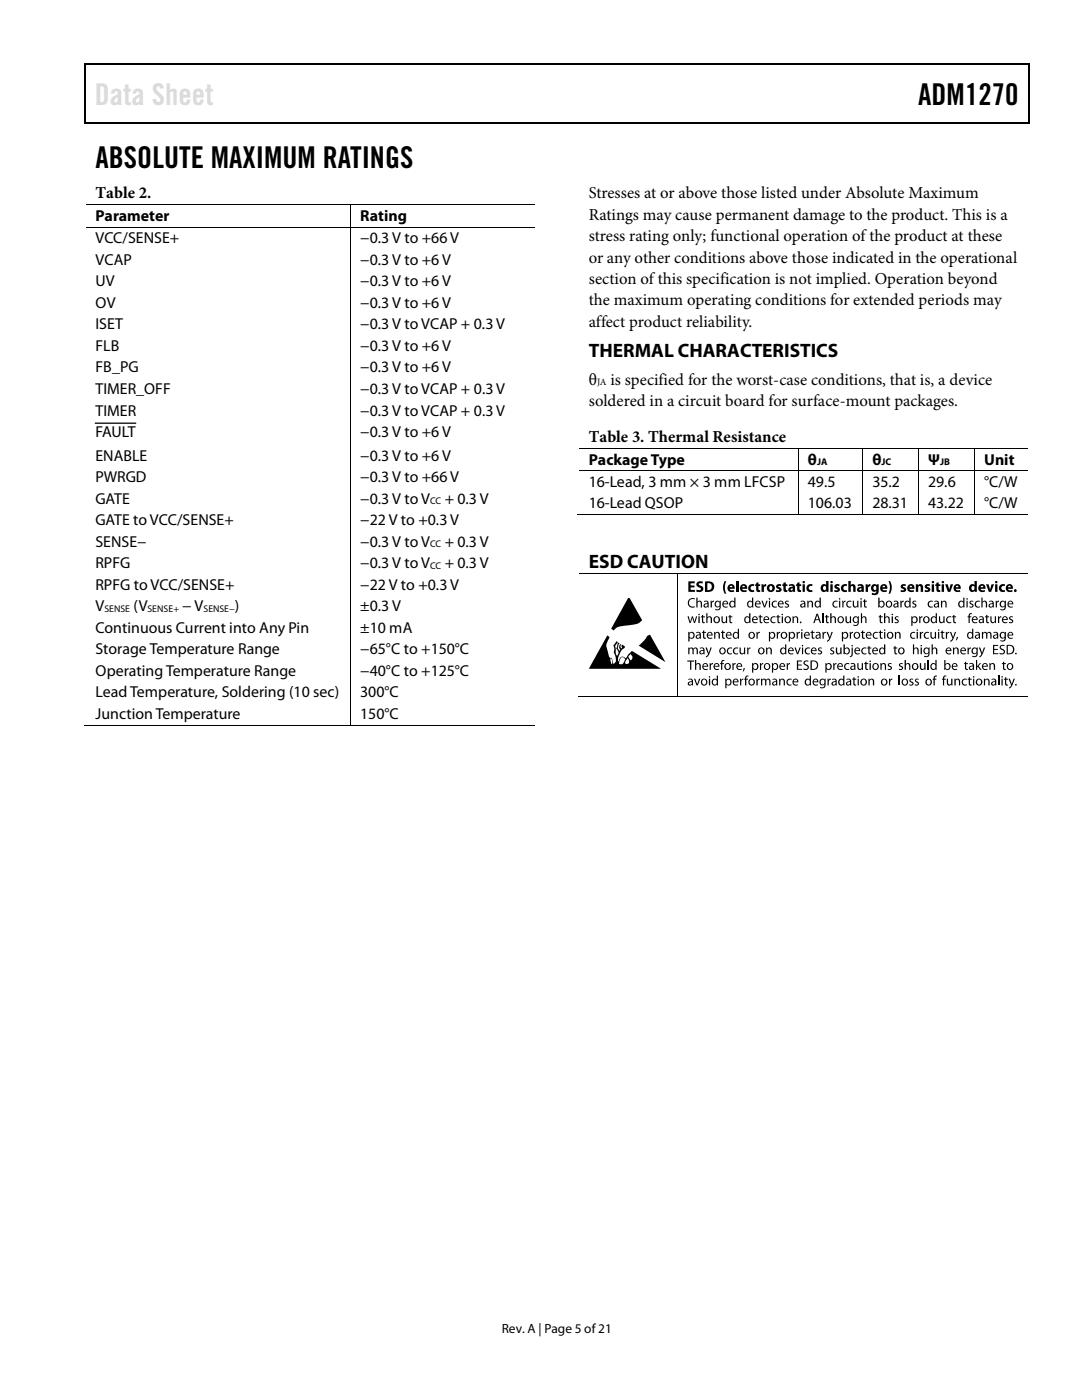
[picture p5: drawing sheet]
<svg xmlns="http://www.w3.org/2000/svg" width="216mm" height="279mm" viewBox="0 0 216 279" stroke-linecap="round" stroke-linejoin="round" font-family="sans-serif">
<defs><g id="words">
<g font-size="6">
<text x="183.2" y="20.9">ADM1270</text>
<text x="19" y="33.6">ABSOLUTE MAXIMUM RATINGS</text>
</g>
<g font-size="3.9">
<text x="117.5" y="71.3">THERMAL CHARACTERISTICS</text>
<text x="117.5" y="113.4">ESD CAUTION</text>
</g>
<g font-size="3.3">
<text x="19" y="39.5">Table 2.</text>
<text x="117.5" y="39.5">Stresses at or above those listed under Absolute Maximum</text>
<text x="117.5" y="43.8">Ratings may cause permanent damage to the product. This is a</text>
<text x="117.5" y="48.1">stress rating only; functional operation of the product at these</text>
<text x="117.5" y="52.4">or any other conditions above those indicated in the operational</text>
<text x="117.5" y="56.7">section of this specification is not implied. Operation beyond</text>
<text x="117.5" y="61">the maximum operating conditions for extended periods may</text>
<text x="117.5" y="65.2">affect product reliability.</text>
<text x="117.5" y="76.8">θ</text>
<text x="121.8" y="76.8">is specified for the worst-case conditions, that is, a device</text>
<text x="117.5" y="81.1">soldered in a circuit board for surface-mount packages.</text>
<text x="117.5" y="88.1">Table 3. Thermal Resistance</text>
</g>
<g font-size="3.2">
<text x="19" y="44.1">Parameter</text>
<text x="71.9" y="44.1">Rating</text>
<text x="19" y="48.6">VCC/SENSE+</text>
<text x="19" y="52.9">VCAP</text>
<text x="71.9" y="52.9">−0.3 V to +6 V</text>
<text x="71.9" y="48.6">−0.3 V to +66 V</text>
<text x="19" y="57.1">UV</text>
<text x="71.9" y="57.1">−0.3 V to +6 V</text>
<text x="19" y="61.5">OV</text>
<text x="19" y="65.7">ISET</text>
<text x="71.9" y="61.5">−0.3 V to +6V</text>
<text x="71.9" y="65.7">−0.3 V to VCAP + 0.3 V</text>
<text x="19" y="70.1">FLB</text>
<text x="71.9" y="70.1">−0.3 V to +6 V</text>
<text x="19" y="74.3">FB_PG</text>
<text x="71.9" y="74.3">−0.3 V to +6V</text>
<text x="19" y="78.7">TIMER_OFF</text>
<text x="19" y="82.9">TIMER</text>
<text x="71.9" y="78.7">−0.3 V to VCAP + 0.3 V</text>
<text x="71.9" y="82.9">−0.3 V to VCAP + 0.3 V</text>
<text x="19" y="87.3">FAULT</text>
<text x="71.9" y="87.2">−0.3 V to +6 V</text>
<text x="19" y="91.9">ENABLE</text>
<text x="71.9" y="91.9">−0.3 V to +6 V</text>
<text x="117.5" y="92.7">Package Type</text>
<text x="161.2" y="92.7">θ</text>
<text x="174.1" y="92.7">θ</text>
<text x="185.2" y="92.7">Ψ</text>
<text x="196.4" y="92.7">Unit</text>
<text x="19" y="96.2">PWRGD</text>
<text x="19" y="100.5">GATE</text>
<text x="71.9" y="100.5">−0.3 V to V</text>
<text x="71.9" y="96.2">−0.3 V to +66 V</text>
<text x="88.7" y="100.5">+ 0.3 V</text>
<text x="117.5" y="97.2">16-Lead, 3 mm × 3 mm LFCSP</text>
<text x="117.5" y="101.5">16-Lead QSOP</text>
<text x="161.2" y="97.2">49.5</text>
<text x="161.2" y="101.5">106.03</text>
<text x="174.1" y="97.2">35.2</text>
<text x="174.1" y="101.5">28.31</text>
<text x="185.2" y="101.5">43.22</text>
<text x="185.2" y="97.2">29.6</text>
<text x="196.4" y="101.5">°C/W</text>
<text x="196.4" y="97.2">°C/W</text>
<text x="19" y="104.8">GATE to VCC/SENSE+</text>
<text x="71.9" y="104.8">−22 V to +0.3 V</text>
<text x="19" y="109.1">SENSE−</text>
<text x="19" y="113.4">RPFG</text>
<text x="71.9" y="109.1">−0.3 V to V</text>
<text x="71.9" y="113.4">−0.3 V to V</text>
<text x="88.7" y="109.1">+ 0.3 V</text>
<text x="88.7" y="113.4">+ 0.3 V</text>
<text x="19" y="117.7">RPFG to VCC/SENSE+</text>
<text x="71.9" y="117.7">−22V to +0.3V</text>
<text x="19" y="122">V</text>
<text x="26.6" y="122">(V</text>
<text x="36.4" y="122">− V</text>
<text x="46.9" y="122">)</text>
<text x="71.9" y="122">±0.3 V</text>
<text x="19" y="126.3">Continuous Current into Any Pin</text>
<text x="19" y="130.6">Storage Temperature Range</text>
<text x="71.9" y="126.3">±10 mA</text>
<text x="71.9" y="130.6">−65°C to +150°C</text>
<text x="19" y="134.9">Operating Temperature Range</text>
<text x="71.9" y="134.9">−40°C to +125°C</text>
<text x="19" y="139.1">Lead Temperature, Soldering (10 sec)</text>
<text x="19" y="143.4">Junction Temperature</text>
<text x="71.9" y="139.1">300°C</text>
<text x="71.9" y="143.4">150°C</text>
</g>
<text font-size="2.7" x="100.1" y="266">Rev. A | Page 5 of 21</text>
<g font-size="1.9">
<text x="119.1" y="76.9">JA</text>
<text x="163" y="92.9">JA</text>
<text x="175.9" y="92.9">JC</text>
<text x="187.6" y="92.9">JB</text>
<text x="85.8" y="100.7">CC</text>
<text x="85.8" y="109.3">CC</text>
<text x="85.8" y="113.5">CC</text>
<text x="20.8" y="122.1">SENSE</text>
<text x="29.5" y="122.1">SENSE+</text>
<text x="40.6" y="122.1">SENSE−</text>
</g>
</g></defs>
<g fill="#000">
<path d="M16.9 12.7h.2v1h-.2zM16.9 12.7h.2v.3h-.2zM82.5 12.7h.3v.3h-.3zM205.1 12.7h.3v1h-.3zM205.1 12.7h.3v.3h-.3zM16.9 24.4h.2v.2h-.2zM82.3 24.4h.2v.2h-.2zM205.1 24.4h.3v.2h-.3zM69.9 40.7h.2v.2h-.2zM69.9 45.3h.2v.1h-.2zM159.2 89.4h.2v.1h-.2zM159.2 93.9h.2v.2h-.2z"/>
<path d="M172.1 89.4h.2v.1h-.2zM172.1 93.9h.2v.2h-.2zM183.2 89.4h.2v.1h-.2zM183.2 93.9h.2v.2h-.2zM194.4 89.4h.2v.1h-.2zM194.4 93.9h.2v.2h-.2zM135.2 114.4h.1v.2h-.1zM137.4 116h1.2v.4h-.8v.4h.8v.4h-.8v.5h.9v.4h-1.3zM138.9 119.3h.3v.8l.4-.2 .4 .2 .1 1.1h-.3v-.9l-.3-.2-.3 .3v.8h-.3zM139.2 116.2l.5-.2 .6 .1-.1 .4-.7-.1-.1 .2 .2 .2a.72 .72 0 0 1 .7 .9 .72 .72 0 0 1-1 .4l-.4-.1 .1-.4 .7 .1 .2-.2-.2-.2a.69 .69 0 0 1-.7-.3 .69 .69 0 0 1 .2-.8zM144.6 116h.3a2.76 2.76 0 0 0 0 2.5 .72 .72 0 0 1-.6-.8v-.9zM146.9 115.9h.4v2.2h-.4z"/>
<path d="M149.5 116.8l.8-.2h.2l-.1 .4a.44 .44 0 0 0-.6 .4 .44 .44 0 0 0 .7 .3v.4a.82 .82 0 0 1-1-.2 .82 .82 0 0 1 0-1.1zM150.9 116.3l.4-.1v.4h.4v.4h-.4l.1 .7 .3 .1v.3h-.5l-.3-.2v-.9h-.2v-.4h.2zM151.9 116.6h.4l.1 .3 .2-.3h.3v.4h-.3l-.2 .3v.8h-.4zM151.9 119.9h.3l.4 1.1 .3-1.1h.3l-.5 1.3h-.3zM155 116.7l.5-.1 .4 .1-.1 .3-.5-.1 .1 .2a.56 .56 0 0 1 .6 .7 .56 .56 0 0 1-.9 .3h-.3l.1-.4 .6 .1v-.2l-.2-.1a.48 .48 0 0 1-.4-.6zM156.3 116.3l.5-.1v.4h.3v.4h-.3v.7l.3 .1v.3h-.5l-.2-.2-.1-.9h-.2v-.4h.2zM159.2 102.7h.2v.1h-.2zM159.1 116.3l.4-.1v.4h.4v.4h-.4l.1 .7 .2 .1v.3h-.5l-.2-.2v-.9h-.2v-.4h.2zM161.1 116.8l.9-.2h.1v.4a.45 .45 0 0 0-.7 .4 .45 .45 0 0 0 .7 .3v.4a.82 .82 0 0 1-1-.2 .82 .82 0 0 1 0-1.1zM166.6 116.7l.5-.1 .4 .1-.1 .3-.4-.1v.2a.56 .56 0 0 1 .6 .7 .56 .56 0 0 1-.9 .3h-.2v-.4l.6 .1v-.2l-.2-.1a.48 .48 0 0 1-.4-.6zM168 116.8l.8-.2h.2v.4a.45 .45 0 0 0-.7 .4 .45 .45 0 0 0 .7 .3v.4a.82 .82 0 0 1-1-.2 .82 .82 0 0 1 0-1.1zM169.3 115.9h.5v.9a.55 .55 0 0 1 .6-.2 .55 .55 0 0 1 .3 .6v.9h-.4l-.1-1-.2-.1-.2 .2v.9h-.5z"/>
<path d="M172.1 102.7h.2v.1h-.2zM172.4 119.7l.2-.1v.3h.4v.2h-.4l.1 .9 .3 .1-.1 .2-.3-.1-.2-.2v-.9h-.2v-.2h.2zM172.7 116.6h.4l.1 .3 .2-.3h.3v.4h-.3l-.2 .3v.8h-.5zM177.3 116a.72 .72 0 0 1 .6 .8v.9a.72 .72 0 0 1-.6 .8 2.76 2.76 0 0 0 0-2.5zM179.9 116.7l.4-.1 .5 .1-.1 .3-.5-.1v.2a.54 .54 0 0 1 .6 .6 .54 .54 0 0 1-.6 .5l-.5-.1 .1-.4 .4 .1 .2-.1-.5-.3a.42 .42 0 0 1 0-.7zM182.7 116.6h.5v.2l.1-.1a.55 .55 0 0 1 .6-.1 .55 .55 0 0 1 .3 .6v.9h-.5v-1l-.2-.1-.3 .2v.9h-.5zM183.2 102.7h.2v.1h-.2zM184.7 116.7l.4-.1 .5 .1-.1 .3-.5-.1v.2a.54 .54 0 0 1 .6 .6 .54 .54 0 0 1-.6 .5l-.5-.1 .1-.4 .4 .1 .2-.1-.5-.3a.42 .42 0 0 1 0-.7zM186.8 116.3l.5-.1v.4h.3v.4h-.3v.7l.3 .1v.3h-.5l-.2-.2-.1-.9h-.2v-.4h.2zM188.6 116.6h.5l.3 1.1 .3-1.1h.5l-.6 1.5h-.5zM194.4 102.7h.2v.1h-.2zM195.8 119.3h.3v.8l.4-.2 .4 .2 .1 1.1h-.3v-.9l-.3-.2-.3 .3v.8h-.3z"/>
<path d="M196.7 116.6h.6l.2 1.1 .3-1.1h.5l-.5 1.5h-.5zM199.5 116.8l.3-.2h.6h.1v.4a.44 .44 0 0 0-.7 .4 .44 .44 0 0 0 .7 .3v.4a.82 .82 0 0 1-1-.2 .82 .82 0 0 1 0-1.1zM125.5 119.4l2.6 4.4-.2 .2a3.6 3.6 0 0 1-2.7 .8l-.6 .1a2.18 2.18 0 0 0-2.1 .9l-.5-.3 2.8-5.3zM129.1 127l.6-.4 3.1 5.5-5.3-3.2 1-1.1zM135.2 139h.1v.1h-.1zM137.3 129.2h.2v.2l.3-.2h.3l.3 .3 .2-.3 .4 .1 .3 .5v.8h-.3v-1l-.3-.2-.3 .3v.9h-.2l-.1-1-.2-.2-.3 .2v1h-.3zM137.2 123h.2l.3 1.1 .4-1.1h.2l.3 1.1 .3-1.1h.2l-.4 1.3h-.2l-.3-1-.4 1h-.2zM137.1 131.8h1.4v.2h-.6v1.7h-.2v-1.7h-.6zM137.5 119.6l.7-.2h.4v.2a.76 .76 0 0 0-1.1 .7 .76 .76 0 0 0 1.1 .7v.2a.98 .98 0 0 1-1.2-.3 .98 .98 0 0 1 .1-1.3zM138.7 131.7h.2v.9l.5-.3 .3 .2 .1 1.2h-.2l-.1-1-.2-.2-.4 .3v.9h-.2zM138.5 135.5h.2l.4 1.1 .4-1.1h.2l-.5 1.3h-.2zM140.1 122.8l.2-.1v.3h.4v.2h-.4v.9l.3 .1-.1 .2h-.2l-.2-.3v-.9h-.2v-.2h.2z"/>
<path d="M140.3 125.9l.2-.1v.3h.4v.2h-.4l.1 .9 .2 .1v.2h-.3l-.2-.3v-.9h-.2v-.2h.2zM140.9 122.4h.3v.8l.4-.2 .4 .2 .1 1.1h-.3v-.9l-.3-.2-.3 .3v.8h-.3zM140.8 129.2h.2l.4 1.1 .4-1.1h.2l-.6 1.7-.5 .3-.1-.2 .5-.5zM141.6 132.3h.2v.3l.5-.3v.3h-.3l-.1 .3-.1 .8h-.2zM141.8 119.9h.2v.3l.5-.3v.2h-.3l-.1 .3v.8h-.3zM142.5 126.1h.2v.3l.1-.2a.49 .49 0 0 1 .8 .1v1.2h-.2v-1l-.3-.2-.3 .2-.1 1h-.2zM144 131.8l.6-.1-.1 .2h-.3l-.1 .2v.2h.3v.2h-.3v1.2h-.2v-1.2h-.2v-.2h.2zM144.1 125.9l.2-.1v.3h.4v.2h-.4l.1 .9 .2 .1 .1 .2h-.3a.36 .36 0 0 1-.3-.5v-.7h-.2v-.2h.2zM144 123h.2v1l.3 .2 .3-.2 .1-1h.2v1.3h-.2v-.2l-.1 .1a.47 .47 0 0 1-.8 0zM145.5 122.8l.3-.1v.3h.3v.2h-.3v.9l.3 .1v.1l-.4 .1-.1-.3-.1-.9h-.2zM145.2 129.4l.5-.2 .4 .1-.1 .2a.51 .51 0 0 0-.7 .4 .51 .51 0 0 0 .7 .5l.1 .1a.7 .7 0 0 1-1-.2 .7 .7 0 0 1 .1-.9zM146.1 132.3h.2l.1 .3 .4-.3v.3l-.4 .3v.8h-.3z"/>
<path d="M146.4 129.4l.6-.2 .3 .1-.1 .2a.51 .51 0 0 0-.7 .4 .51 .51 0 0 0 .7 .5l.1 .1a.71 .71 0 0 1-.9-.2 .71 .71 0 0 1 0-.9zM147.7 135.5h.2v.2l.4-.3v.3h-.2l-.2 .3v.8h-.2zM148.4 133.4l.2-.1-.2 .7h-.2zM148.8 134.9l.6-.1-.1 .2-.3 .1-.1 .1v.3h.3v.1h-.3v1.2h-.2v-1.2h-.2v-.1h.2zM147.6 129.2h.2v1l.3 .2 .3-.2 .1-1h.2v1.4h-.2v-.2l-.1 .1a.47 .47 0 0 1-.8-.1zM149.1 129.2h.2v.3l.4-.3v.2l-.2 .1-.2 .2v.9h-.2zM150.9 135.5h.2l.1 .2 .2-.2 .2-.1v.3h-.2l-.2 .3v.8h-.3zM150.9 126.1h.2l.1 .3 .4-.3v.2l-.2 .1-.2 .3v.8h-.3zM151.6 132.3h.2l.1 .3 .4-.3v.3l-.4 .3v.8h-.3zM151.6 122.8l.2-.1v.3h.4v.2h-.4v.9l.3 .1v.1l-.2 .1a.36 .36 0 0 1-.3-.5v-.7h-.2v-.2h.2zM151.8 135.5h.2l.1 .2 .2-.2h.4l.2 .2 .3-.2h.3l.3 .5v.8h-.3v-1l-.3-.2-.3 .2v1h-.2l-.1-1-.2-.2-.3 .3v.9h-.2zM152.8 129.2h.3v.3l.1-.2a.5 .5 0 0 1 .7 .1l.1 1.2h-.2l-.1-1-.3-.2-.3 .3v.9h-.2z"/>
<path d="M153.9 123.2l.5-.2h.4l-.1 .2a.51 .51 0 0 0-.8 .5 .51 .51 0 0 0 .8 .4v.2a.7 .7 0 0 1-.9-.2 .7 .7 0 0 1 .1-.9zM155 126.1h.2v.3l.2-.3h.3v.2l-.3 .1-.2 .3v.8h-.2zM154.2 120.1l.5-.2h.3v.2a.51 .51 0 0 0-.8 .5 .51 .51 0 0 0 .8 .4v.2a.71 .71 0 0 1-.9-.2 .71 .71 0 0 1 .1-.9zM155.1 122.8l.3-.1v.3h.3v.2h-.3v.9l.3 .1-.1 .2h-.3l-.2-.3v-.9h-.2v-.2h.2zM155.5 135.5h.2v.2l.1-.1a.49 .49 0 0 1 .7 0l.1 1.2h-.2l-.1-1-.2-.2-.4 .3v.9h-.2zM156.7 120.1l.4-.2 .3 .1-.1 .1h-.4v.3l.2 .1a.41 .41 0 0 1 .3 .3 .41 .41 0 0 1-.2 .4h-.6v-.2h.6v-.3l-.2-.1a.4 .4 0 0 1-.3-.5zM157 132.3h.2v.3l.4-.3v.3h-.2l-.2 .3v.8h-.2zM157.1 135.6l.5-.2 .4 .1-.1 .2a.51 .51 0 0 0-.7 .4 .51 .51 0 0 0 .7 .5l.1 .1a.7 .7 0 0 1-1-.1 .7 .7 0 0 1 .1-1zM158.1 123h.2l.1 .2 .1-.1a.48 .48 0 0 1 .7 .1l.1 1.1h-.3v-.9l-.3-.2-.3 .3v.8h-.3zM158.5 129.2h.3l.4 1.1 .3-1.1h.3l-.5 1.4h-.3zM158.9 126.1h.3v.3l.4-.3v.2l-.2 .1-.2 .2v.9h-.2zM159.7 124.1h.2v.2h-.2z"/>
<path d="M159 131.8h1v.2h-.7v.6h.7v.2h-.7v.7h.8v.2h-1.1zM160.4 132a.8 .8 0 0 1 .9-.1v.2l-.6-.1a.28 .28 0 0 0-.1 .3 .28 .28 0 0 0 .1 .2 .64 .64 0 0 1 .6 .9 .64 .64 0 0 1-1 .2v-.2a.39 .39 0 0 0 .7 .1 .39 .39 0 0 0-.2-.7 .54 .54 0 0 1-.4-.8zM161.1 119.9h.2v.2l.1-.1a.49 .49 0 0 1 .8 .1v1.1h-.2v-.9l-.3-.2-.3 .2-.1 .9h-.2zM160.8 129.4l.5-.2 .3 .1v.2a.51 .51 0 0 0-.8 .4 .51 .51 0 0 0 .8 .5v.1a.71 .71 0 0 1-.9-.1 .71 .71 0 0 1 .1-1zM162 125.9l.2-.1v.3h.3v.2h-.3v.9l.3 .1-.1 .2h-.2l-.2-.3v-.9h-.3v-.2h.3zM163.3 129.4l.4-.2 .3 .1-.1 .2-.4-.1v.3l.2 .1a.41 .41 0 0 1 .3 .3 .41 .41 0 0 1-.2 .5l-.6-.1v-.2l.5 .1 .1-.3-.2-.1a.4 .4 0 0 1-.3-.6zM164.1 122.4h.2v1.9h-.2zM164.1 126.1h.2v.3l.5-.3v.2l-.2 .1-.2 .2v.9h-.3zM164.8 122.8l.3-.1v.3h.3v.2h-.3v.9l.3 .1v.1l-.4 .1-.2-.3v-.9h-.2v-.2h.2zM165.1 135.5h.2v.2l.3-.2 .2-.1v.3h-.2l-.2 .3v.8h-.3zM164.9 126.1h.3l.4 1.1 .3-1.1h.3l-.7 1.6-.4 .4-.1-.2a.45 .45 0 0 0 .4-.6zM165.7 122.4h.2v.8l.4-.2 .4 .2 .1 1.1h-.2l-.1-.9-.3-.2-.3 .2v.9h-.2z"/>
<path d="M165.7 129.4l.4-.2 .3 .1v.2l-.5-.1v.3l.2 .1a.41 .41 0 0 1 .4 .3 .41 .41 0 0 1-.2 .5l-.7-.1 .1-.2 .5 .1v-.3l-.2-.1a.4 .4 0 0 1-.3-.6zM166.2 132.3h.3v.3l.4-.3v.3h-.2l-.2 .3v.8h-.2zM166.3 120.1l.5-.2h.3v.2a.51 .51 0 0 0-.8 .5 .51 .51 0 0 0 .8 .4v.2a.7 .7 0 0 1-.9-.2 .7 .7 0 0 1 .1-.9zM166.8 129.2h.2l.1 1 .2 .2 .4-.3v-.9h.2v1.4h-.2v-.2l-.1 .1a.47 .47 0 0 1-.7-.1zM168.1 119.9h.2v.3l.4-.3v.2h-.2l-.2 .3v.8h-.2zM168.6 132.5l.5-.2 .4 .1-.1 .2a.51 .51 0 0 0-.7 .4 .51 .51 0 0 0 .7 .5l.1 .1a.71 .71 0 0 1-1-.1 .71 .71 0 0 1 .1-1zM169.5 126.1h.3v.3l.4-.3v.2l-.2 .1-.2 .2v.9h-.2zM168.7 123h.3v1l.2 .2 .4-.3v-.9h.2v1.3h-.2v-.2l-.1 .1a.47 .47 0 0 1-.7 0zM169 120.1l.6-.2h.3l-.1 .2a.51 .51 0 0 0-.7 .5 .51 .51 0 0 0 .7 .4l.1 .2a.7 .7 0 0 1-.9-.2 .7 .7 0 0 1 0-.9zM170.3 135.2l.2-.1v.4h.4v.1h-.4v1h.3v.2h-.3l-.2-.2v-1h-.2v-.1h.2zM170.2 119.9h.2v1l.3 .2 .3-.3v-.9h.3v1.3h-.2v-.2l-.1 .1a.46 .46 0 0 1-.8-.1zM171.8 122.4h.2v.8l.4-.2 .4 .2 .1 1.1h-.2l-.1-.9-.2-.2-.4 .3v.8h-.2z"/>
<path d="M171.1 132.3h.2v1l.3 .2 .4-.3v-.9h.2v1.4h-.2v-.2l-.1 .1a.46 .46 0 0 1-.8-.1zM172 125.9l.2-.1v.3h.4v.2h-.4l.1 .9 .3 .1v.2h-.2a.36 .36 0 0 1-.4-.5v-.7h-.2v-.2h.2zM172 129.4l.6-.2 .3 .1-.1 .2a.51 .51 0 0 0-.7 .4 .51 .51 0 0 0 .8 .5v.1a.71 .71 0 0 1-.9-.1 .71 .71 0 0 1 0-1zM172.6 132.1l.3-.1v.3h.3v.2h-.3v.9l.3 .1v.2h-.3l-.2-.2-.1-1h-.1zM173.3 135.5h.2v.2l.1-.1a.5 .5 0 0 1 .7 0l.1 1.2h-.2l-.1-1-.2-.2-.4 .3v.9h-.2zM173.3 129l.2-.1v.3h.3v.2h-.3v.9l.3 .1-.1 .2h-.2l-.2-.2v-1h-.2v-.2h.2zM174.3 126.3l.5-.2 .4 .1-.1 .2a.51 .51 0 0 0-.7 .4 .51 .51 0 0 0 .7 .4l.1 .2a.7 .7 0 0 1-1-.2 .7 .7 0 0 1 .1-.9zM175.7 132.3h.2v.3l.1-.1a.48 .48 0 0 1 .7 0l.1 1.2h-.2l-.1-1-.2-.2-.4 .3v.9h-.2zM175.5 122.8l.3-.1v.3h.3v.2h-.3v.9l.3 .1v.1l-.3 .1-.2-.3-.1-.9h-.2zM175.6 125.9l.2-.1v.3h.3v.2h-.3v.9l.3 .1-.1 .2h-.2l-.2-.3v-.9h-.3v-.2h.3zM176.4 122.4h.2v.8l.5-.2 .4 .2v1.1h-.2v-.9l-.3-.2-.4 .2v.9h-.2zM177.2 132.5l.4-.2 .3 .1v.2l-.5-.1v.3l.2 .1a.41 .41 0 0 1 .4 .3 .41 .41 0 0 1-.2 .5l-.7-.1 .1-.2 .3 .1 .2-.2-.5-.4z"/>
<path d="M177.4 135.5h.2v.2l.5-.3v.3h-.3l-.2 .3v.8h-.2zM178.6 123.2l.4-.2 .3 .1-.1 .1h-.4v.3l.2 .1a.41 .41 0 0 1 .3 .3 .41 .41 0 0 1-.2 .4h-.6v-.2h.6v-.2l-.2-.1a.4 .4 0 0 1-.3-.6zM178.5 126.1h.3v.3l.1-.2a.5 .5 0 0 1 .7 .1l.1 1.2h-.2l-.1-1-.3-.2-.3 .3v.9h-.2zM178.5 129l.2-.1v.3h.3v.2h-.3v.9l.3 .1-.1 .2h-.2l-.2-.2v-1h-.3v-.2h.3zM179.3 134.8h.3v2h-.3zM179.4 132.5l.4-.2 .4 .1-.1 .2-.4-.1v.3l.2 .1a.41 .41 0 0 1 .3 .3 .41 .41 0 0 1-.2 .5l-.7-.1 .1-.2 .3 .1 .3-.2-.6-.4zM179.7 119.9h.2v.3l.4-.3v.2h-.2l-.2 .3v.8h-.2zM180.5 131.7h.3v.9l.4-.3 .4 .2v1.2h-.2v-1l-.3-.2-.3 .3v.9h-.3zM181.5 135.6l.4-.2 .3 .1v.2h-.5v.2l.2 .1a.41 .41 0 0 1 .4 .3 .41 .41 0 0 1-.2 .5l-.7-.1 .1-.1h.5v-.3l-.2-.1a.4 .4 0 0 1-.3-.6zM182.1 120.1l.4-.2 .3 .1v.1h-.5v.3l.2 .1a.41 .41 0 0 1 .4 .3 .41 .41 0 0 1-.2 .4h-.7l.1-.2h.5v-.3l-.2-.1a.4 .4 0 0 1-.3-.5zM182.2 128.6h.2v.8l.4-.2 .4 .2 .1 1.2h-.2l-.1-1-.3-.2-.3 .3v.9h-.2zM182.6 135.6l.4-.2 .3 .1v.2h-.5v.2l.2 .1a.41 .41 0 0 1 .4 .4 .41 .41 0 0 1-.3 .4l-.6-.1 .1-.1h.5v-.3l-.2-.1a.4 .4 0 0 1-.3-.6z"/>
<path d="M181.8 126.3l.5-.2 .3 .1v.2a.51 .51 0 0 0-.8 .4 .51 .51 0 0 0 .8 .4v.2a.7 .7 0 0 1-.9-.2 .7 .7 0 0 1 .1-.9zM183.4 123h.2v.3l.5-.3v.2l-.3 .1-.1 .3v.7h-.3zM183.5 126.1h.3v.3l.2-.3h.2v.2l-.2 .1-.2 .2v.9h-.3zM183.5 132.3h.3v1l.3 .2 .3-.3v-.9h.3v1.4h-.2v-.2l-.1 .1a.47 .47 0 0 1-.8-.1zM185.1 131.7h.2v2h-.2zM184.5 126.3l.6-.2 .3 .1-.1 .2a.51 .51 0 0 0-.7 .4 .51 .51 0 0 0 .7 .4l.1 .2a.71 .71 0 0 1-1-.2 .71 .71 0 0 1 .1-.9zM185.9 128.6h.2v.8l.5-.2 .4 .2v1.2h-.2v-1l-.3-.2-.4 .3v.9h-.2zM185.3 120.1l.5-.2h.4l-.1 .2a.51 .51 0 0 0-.7 .5 .51 .51 0 0 0 .7 .4l.1 .2a.71 .71 0 0 1-1-.2 .71 .71 0 0 1 .1-.9zM186.4 134.9l.6-.1-.1 .2-.3 .1-.1 .1v.3h.3v.1h-.3v1.2h-.2v-1.2h-.2v-.1h.2zM185.7 126.1h.2v1l.3 .2 .3-.2v-1h.3v1.4h-.2v-.3l-.1 .2a.46 .46 0 0 1-.8-.1zM187.7 119.9h.3v.2l.1-.1a.48 .48 0 0 1 .7 .1l.1 1.1h-.3v-.9l-.3-.2-.3 .3v.8h-.2zM187.9 125.9l.2-.1v.3h.4v.2h-.4l.1 .9 .2 .1 .1 .2h-.4l-.2-.3v-.9h-.2z"/>
<path d="M188.3 134.9l.5-.1v.2l-.3 .1-.1 .1v.3h.3v.1h-.3v1.2h-.2v-1.2h-.2v-.1h.2zM187.4 123h.2v1l.3 .2 .3-.3v-.9h.3v1.3h-.2v-.2l-.1 .1a.46 .46 0 0 1-.8 0zM188.7 126.1h.2l.1 .3 .4-.3v.2l-.2 .1-.2 .2v.9h-.3zM189.5 126.1h.3l.4 1.1 .3-1.1h.3l-.7 1.6-.4 .4-.1-.2a.45 .45 0 0 0 .4-.6zM189 123.2l.5-.2h.3v.2a.51 .51 0 0 0-.8 .5 .51 .51 0 0 0 .8 .4v.2a.71 .71 0 0 1-.9-.2 .71 .71 0 0 1 .1-.9zM188.9 135.5h.3v.9l.3 .2 .3-.3v-.8h.3v1.3h-.3v-.2l-.1 .1a.46 .46 0 0 1-.7-.1zM190.1 129.2h.3v.3l.1-.2a.49 .49 0 0 1 .7 .1l.1 1.2h-.3v-1l-.3-.2-.3 .3v.9h-.2zM190.2 122.8l.2-.1v.3h.4v.2h-.4l.1 .9 .3 .1v.1l-.2 .1a.36 .36 0 0 1-.4-.5v-.7h-.2v-.2h.2zM190.4 135.5h.3v.2l.1-.1a.48 .48 0 0 1 .7 0l.1 1.2h-.3v-1l-.3-.2-.3 .3v.9h-.3zM190.9 127.1h.3l-.3 .7h-.2zM192.6 132.1l.2-.1v.3h.3v.2h-.3v.9l.3 .1v.2h-.3l-.2-.2v-1h-.2zM192.1 135.6l.5-.2 .3 .1v.2a.51 .51 0 0 0-.8 .5 .51 .51 0 0 0 .8 .4v.1a.71 .71 0 0 1-.9-.1 .71 .71 0 0 1 .1-1z"/>
<path d="M193.1 129.2h.2v.3l.4-.3v.2l-.2 .1-.2 .2v.9h-.2zM193.4 122.5l.5-.1v.2h-.3l-.1 .2v.2h.3v.2h-.3v1.1h-.2v-1.1h-.2v-.2h.2zM193.5 120.1l.4-.2 .3 .1v.1h-.5v.3l.2 .1a.41 .41 0 0 1 .4 .3 .41 .41 0 0 1-.3 .4h-.6l.1-.2h.5v-.3l-.2-.1a.4 .4 0 0 1-.3-.5zM193.3 135.2l.2-.1v.4h.4v.1h-.4l.1 1h.3v.2h-.2a.36 .36 0 0 1-.4-.4v-.8h-.2v-.1h.2zM194.7 131.7h.3v1.3l.5-.7h.3l-.5 .6 .6 .8h-.3l-.5-.6-.1 .1v.5h-.3zM194.7 120.1l.5-.2h.3v.2a.51 .51 0 0 0-.8 .5 .51 .51 0 0 0 .8 .4v.2a.71 .71 0 0 1-.9-.2 .71 .71 0 0 1 .1-.9zM195.3 129.2h.3l.4 1.1 .3-1.1h.3l-.5 1.4-.6 .6-.1-.2 .4-.5zM195.9 126.1h.2v.2l.3-.2h.3l.2 .3 .3-.3h.4l.2 .6v.8h-.2v-1l-.3-.2-.3 .3v.9h-.2l-.1-1-.2-.2-.3 .3v.9h-.3zM196.3 135.5h.2v.2l.1-.1a.48 .48 0 0 1 .8 0l.1 1.2h-.3v-1l-.3-.2-.3 .3v.9h-.3zM196.8 122.8l.2-.1v.3h.4v.2h-.4v.9l.3 .1v.1l-.3 .1-.2-.3v-.9h-.2v-.2h.2zM197.4 132.3h.2v.3l.1-.1a.5 .5 0 0 1 .8 0l.1 1.2h-.3v-1l-.3-.2-.3 .3v.9h-.3zM198.7 119.9h.2v.3l.4-.3v.2l-.4 .3v.8h-.2z"/>
<path d="M197.6 123h.2l.1 1 .3 .2 .3-.3v-.9h.2l.1 1.3h-.3v-.2l-.1 .1a.46 .46 0 0 1-.7 0zM198.2 128.7h1v.2h-.8v.6h.7v.2h-.7v.7h.8v.2h-1zM199.1 123h.2l.1 .3 .4-.3v.2l-.2 .1-.2 .3v.7h-.3zM199.2 134.8h.2v2h-.2zM199.5 128.9a.76 .76 0 0 1 1-.1l-.1 .2-.4-.1-.3 .1 .2 .4a.64 .64 0 0 1 .6 .9 .64 .64 0 0 1-1.1 .2l.1-.2a.39 .39 0 0 0 .6 0 .39 .39 0 0 0-.2-.6 .54 .54 0 0 1-.4-.8zM200.1 132.1l.3-.1v.3h.3v.2h-.3v.9l.3 .1-.1 .2h-.3l-.1-.2-.1-1h-.2v-.2h.2zM200.5 135.2l.3-.1v.4h.3v.1h-.3v1h.3l-.1 .2h-.3l-.1-.2-.1-1h-.2v-.1h.2zM201.4 123.2l.4-.2 .3 .1v.1h-.5v.3l.2 .1a.41 .41 0 0 1 .4 .3 .41 .41 0 0 1-.3 .4h-.6l.1-.2 .3 .1 .2-.2-.5-.5zM201.2 135.5h.3l.4 1 .3-1h.3l-.5 1.3-.6 .6-.1-.2 .5-.5zM202.6 130.3h.2v.3h-.2zM202.6 136.5h.2v.3h-.2zM69.9 144.6h.2v.2h-.2z"/>
<path d="M140.7 116.1a1.5 1.5 0 0 1 1.8 .6 1.24 1.24 0 0 1-1.7 1.4h-.1zM141.1 116.4v1.4a.71 .71 0 0 0 .9-.7 .71 .71 0 0 0-.9-.7z"/>
<path d="M145.3 116.8a.72 .72 0 0 1 .9-.2 .72 .72 0 0 1 .4 .9h-1a.53 .53 0 0 0 .8 .2l.1 .4a.86 .86 0 0 1-1.1-.2 .86 .86 0 0 1-.1-1.1zM145.7 116.9l-.1 .3h.6l-.1-.3z"/>
<path d="M145.7 120.1l.4-.2 .4 .2v-.8h.2l.1 1.9h-.2l-.1-.2a.61 .61 0 0 1-.8 .1 .61 .61 0 0 1-.2-.8zM145.9 120.1a.5 .5 0 0 0-.1 .6 .5 .5 0 0 0 .5 .3l.1-.1a.49 .49 0 0 0 .1-.5 .49 .49 0 0 0-.6-.3z"/>
<path d="M147.8 116.8a.72 .72 0 0 1 .9-.2 .72 .72 0 0 1 .4 .9h-1l.2 .3 .6-.1 .1 .4a.86 .86 0 0 1-1.1-.2 .86 .86 0 0 1-.1-1.1zM148.2 116.9l-.1 .3h.5l-.1-.3z"/>
<path d="M149.2 120.1l.5-.2 .4 .2v-.8h.2v1.9h-.2v-.2a.61 .61 0 0 1-.9 .1 .61 .61 0 0 1-.1-.8zM149.5 120.1a.5 .5 0 0 0-.2 .6 .5 .5 0 0 0 .6 .3l.2-.2v-.5a.37 .37 0 0 0-.6-.2z"/>
<path d="M153.4 119.4h.3l-.1 .2h-.2zM153.4 119.9h.3v1.3h-.3z"/>
<path d="M153 117.4a.81 .81 0 0 1 1.6 0 .81 .81 0 0 1-1.6 0zM153.6 117l-.1 .1a.47 .47 0 0 0 .3 .7 .43 .43 0 0 0 .3-.5 .43 .43 0 0 0-.5-.3z"/>
<path d="M157.4 116.7l.3-.1a.65 .65 0 0 1 .9 .6l.1 .9h-.4l-.1-.1a.51 .51 0 0 1-.7 0 .51 .51 0 0 1 0-.8l.7-.2-.3-.1-.4 .1zM157.8 117.5v.1l.1 .2 .3-.2v-.2z"/>
<path d="M160.2 116h.4v.3h-.4zM160.1 116.6h.5v1.5h-.5z"/>
<path d="M162.7 120.1l.4-.2 .4 .2v-.8h.3v1.9h-.2v-.2a.61 .61 0 0 1-.9 .1 .61 .61 0 0 1-.1-.8zM163 120.1a.5 .5 0 0 0-.2 .6 .5 .5 0 0 0 .5 .3l.2-.2v-.5a.37 .37 0 0 0-.5-.2z"/>
<path d="M164 116.8l.4-.2 .4 .1v-.8h.5v2.2h-.4v-.2a.69 .69 0 0 1-1 .1 .69 .69 0 0 1-.1-1zM164.4 117a.41 .41 0 0 0-.2 .5 .41 .41 0 0 0 .5 .2 .43 .43 0 0 0 .1-.5 .43 .43 0 0 0-.4-.2z"/>
<path d="M165.7 116h.4v.3h-.4zM165.7 116.6h.5v1.5h-.5z"/>
<path d="M167.4 119.5a.15 .15 0 0 1 .3 0 .15 .15 0 0 1-.3 0zM167.4 119.9h.3v1.3h-.3z"/>
<path d="M171.7 119.4h.2v.2h-.2zM171.7 119.9h.2v1.3h-.2z"/>
<path d="M171.1 116.7l.3-.1a.66 .66 0 0 1 1 .6v.9h-.4l-.1-.1a.52 .52 0 0 1-.9-.1 .52 .52 0 0 1 .5-.8l.4-.1-.3-.1-.4 .1zM171.5 117.5v.3h.2l.2-.2v-.2z"/>
<path d="M175.2 119.3h.3v.8a.61 .61 0 0 1 .9-.1 .61 .61 0 0 1 .1 .9 .55 .55 0 0 1-.5 .4 .55 .55 0 0 1-.5-.3v.2h-.3zM175.6 120.2l-.1 .6 .2 .2a.46 .46 0 0 0 .6-.5 .46 .46 0 0 0-.7-.3z"/>
<path d="M174 116.8a.58 .58 0 0 1 .9 0v-.2h.4v1.3a.88 .88 0 0 1-.4 .8 .88 .88 0 0 1-1 0l.1-.4 .3 .1a.41 .41 0 0 0 .4-.1 .41 .41 0 0 0 .2-.4 .67 .67 0 0 1-.9 0 .67 .67 0 0 1-.1-.9zM174.4 117l-.1 .1a.44 .44 0 0 0 .3 .7 .4 .4 0 0 0 .3-.5 .4 .4 0 0 0-.5-.3z"/>
<path d="M175.8 116.8a.72 .72 0 0 1 .9-.2 .72 .72 0 0 1 .3 .9h-.9a.53 .53 0 0 0 .8 .2l.1 .4a.86 .86 0 0 1-1.1-.2 .86 .86 0 0 1-.1-1.1zM176.2 116.9l-.1 .3h.5l-.1-.3z"/>
<path d="M181.2 116.8a.72 .72 0 0 1 .9-.2 .72 .72 0 0 1 .3 .9h-.9a.53 .53 0 0 0 .8 .2l.1 .4a.86 .86 0 0 1-1.1-.2 .86 .86 0 0 1-.1-1.1zM181.6 116.9l-.1 .3h.5l-.1-.3z"/>
<path d="M180.6 120.1l.4-.2 .5 .2v-.8h.2v1.9h-.2v-.2a.61 .61 0 0 1-.9 .1 .61 .61 0 0 1-.1-.8zM180.9 120.1a.5 .5 0 0 0-.2 .6 .5 .5 0 0 0 .5 .3l.3-.2v-.5a.37 .37 0 0 0-.6-.2z"/>
<path d="M186 116h.3v.3h-.3zM185.9 116.6h.5v1.5h-.5z"/>
<path d="M188 116h.3v.3h-.3zM187.9 116.6h.5v1.5h-.5z"/>
<path d="M190.5 116.8a.72 .72 0 0 1 .9-.2 .72 .72 0 0 1 .3 .9h-1a.53 .53 0 0 0 .9 .2v.4a.86 .86 0 0 1-1.1-.2 .86 .86 0 0 1 0-1.1zM190.8 116.9l-.1 .3h.6l-.1-.3z"/>
<path d="M191.4 120.1l.4-.2 .4 .2v-.8h.2l.1 1.9h-.3v-.2a.61 .61 0 0 1-.8 .1 .61 .61 0 0 1-.2-.8zM191.6 120.1a.5 .5 0 0 0-.2 .6 .5 .5 0 0 0 .6 .3l.2-.2v-.5a.37 .37 0 0 0-.6-.2z"/>
<path d="M192.9 119.4h.2v.2h-.2zM192.9 119.9h.2v1.3h-.2z"/>
<path d="M193.6 116.8l.4-.2 .4 .1v-.8h.5v2.2h-.4v-.2a.69 .69 0 0 1-1 .1 .69 .69 0 0 1-.1-1zM194 117l-.1 .1a.44 .44 0 0 0 .3 .7 .41 .41 0 0 0 .2-.5 .41 .41 0 0 0-.4-.3z"/>
<path d="M195.4 116.8a.72 .72 0 0 1 .9-.2 .72 .72 0 0 1 .3 .9h-.9a.53 .53 0 0 0 .8 .2l.1 .4a.86 .86 0 0 1-1.2-.2 .86 .86 0 0 1 0-1.1zM195.8 116.9l-.1 .3h.5l-.1-.3z"/>
<path d="M198.6 116h.4v.3h-.4zM198.6 116.6h.4v1.5h-.4z"/>
<path d="M200.9 116.8a.72 .72 0 0 1 .9-.2 .72 .72 0 0 1 .3 .9h-1l.3 .3 .6-.1v.4a.86 .86 0 0 1-1.1-.2 .86 .86 0 0 1 0-1.1zM201.3 116.9l-.2 .3h.6l-.1-.3z"/>
<path d="M121.2 126.8l-3.7 6.7h14.4l-5.8-3.6-.7 .7-.5 .8-.2-.2a.7 .7 0 0 0-.8-.1 .7 .7 0 0 0-.4 .7l-.1 .2a2.94 2.94 0 0 1 1.2-2.7l.1-.3-.6-.3v.6l-.2 .2-.1-.4v-.6l-.2 .3-.1 .5 .3 .3-.2 .3-.1-.2a.68 .68 0 0 1-.1-.9l.3-.4-.3-.2-.4 1.1 .2 .4a.73 .73 0 0 1-.1 1.1l-.2-.3v-1a.84 .84 0 0 1 .2-1.1l.1-.3-.2-.1-.6 .8 .2 .7-.1 .8 .3 .7a1.06 1.06 0 0 1-.4 1.5l-.4-1.2a.8 .8 0 0 1-.6-.9l-.1-.5a2.21 2.21 0 0 1 .2-2.5 .43 .43 0 0 0-.3-.6zM121.8 131.4h.2l.1 .4 .1 .6-.2 .2zM124 131.2a.59 .59 0 0 1 .7 .3 .59 .59 0 0 1-.2 .7 .58 .58 0 0 1-1 .2l.2-.7zM125.1 131.4a.52 .52 0 0 1 .4 .7 .52 .52 0 0 1-.7 .3zM125.5 130.9l.3-.4a.71 .71 0 0 1 0 1.3l-.4-.7z"/>
<path d="M137.3 126.1h.2l.1 .3a.61 .61 0 0 1 .8-.2 .61 .61 0 0 1 .2 .9 .54 .54 0 0 1-.5 .4 .54 .54 0 0 1-.5-.2v.7h-.3zM137.7 126.4v.8a.45 .45 0 0 0 .7-.4 .45 .45 0 0 0-.7-.4z"/>
<path d="M137.3 135.5h.2a.58 .58 0 0 1 .8 .5v.8h-.2v-.2a.43 .43 0 0 1-.7 .1 .43 .43 0 0 1 0-.6l.6-.2v-.1a.42 .42 0 0 0-.6-.1zM137.6 136.2v.4l.4-.1v-.4z"/>
<path d="M139.3 122.6a.15 .15 0 0 1 .3 0 .15 .15 0 0 1-.3 0zM139.4 123h.2v1.3h-.2z"/>
<path d="M138.9 126.2l.1-.1a.58 .58 0 0 1 .9 .5v.9h-.2l-.1-.2a.43 .43 0 0 1-.6 .1 .43 .43 0 0 1 0-.7l.6-.1v-.1a.41 .41 0 0 0-.7-.1zM139.1 126.9v.4l.4-.1 .1-.1v-.3z"/>
<path d="M140.3 132.5a.57 .57 0 0 1 .7-.1 .57 .57 0 0 1 .3 .7h-.9a.53 .53 0 0 0 .8 .4v.1a.73 .73 0 0 1-.9-.1 .73 .73 0 0 1 0-1zM140.5 132.6l-.1 .3h.7l-.2-.3z"/>
<path d="M139.8 136.2a.7 .7 0 0 1 1.4 0 .7 .7 0 0 1-1.4 0zM140.3 135.7a.5 .5 0 0 0-.2 .6 .5 .5 0 0 0 .6 .3 .5 .5 0 0 0 .2-.7 .5 .5 0 0 0-.6-.2z"/>
<path d="M139.6 129.3h.2a.58 .58 0 0 1 .8 .4v.9h-.2l-.1-.2a.43 .43 0 0 1-.6 .1 .43 .43 0 0 1 0-.6l.6-.2v-.1a.41 .41 0 0 0-.6-.1zM139.9 130l-.1 .4 .4-.1 .1-.1v-.3z"/>
<path d="M141.2 126.3a.58 .58 0 0 1 .7-.2 .58 .58 0 0 1 .3 .7h-.9l.2 .5 .6-.1v.2a.73 .73 0 0 1-.9-.1 .73 .73 0 0 1 0-1zM141.4 126.3l-.1 .4h.7l-.2-.4z"/>
<path d="M140.5 120l.1-.1a.57 .57 0 0 1 .8 .5v.8h-.2v-.1a.43 .43 0 0 1-.7 .1 .43 .43 0 0 1 .1-.7l.6-.1v-.2a.41 .41 0 0 0-.7-.1zM140.7 120.7v.3h.3l.2-.1v-.3z"/>
<path d="M141.4 135.1a.15 .15 0 0 1 .3 0 .15 .15 0 0 1-.3 0zM141.4 135.5h.3v1.3h-.3z"/>
<path d="M142.5 132.5a.58 .58 0 0 1 .8-.1 .58 .58 0 0 1 .3 .7h-1l.2 .4h.6l.1 .1a.73 .73 0 0 1-1-.1 .73 .73 0 0 1 0-1zM142.8 132.6l-.2 .3h.7l-.1-.3z"/>
<path d="M142.3 123.7a.7 .7 0 0 1 1.4 0 .7 .7 0 0 1-1.4 0zM142.8 123.2a.5 .5 0 0 0-.2 .7 .5 .5 0 0 0 .6 .2 .5 .5 0 0 0 .2-.6 .5 .5 0 0 0-.6-.3z"/>
<path d="M142.2 135.6l.4-.2 .4 .2v-.8h.3v2h-.3v-.2a.61 .61 0 0 1-.8 .1 .61 .61 0 0 1-.1-.9zM142.4 135.7a.5 .5 0 0 0-.2 .6 .5 .5 0 0 0 .6 .3 .5 .5 0 0 0 .2-.6 .5 .5 0 0 0-.6-.3z"/>
<path d="M142.8 120.1a.51 .51 0 0 1 .8 0v-.2h.2v.4a1.67 1.67 0 0 1-.2 1.4l-.6 .1-.3-.1 .1-.2a.5 .5 0 0 0 .6 .1 .5 .5 0 0 0 .2-.6 .6 .6 0 0 1-.8 .1 .6 .6 0 0 1-.2-.8zM143 120.1a.49 .49 0 0 0-.2 .6 .49 .49 0 0 0 .6 .3 .49 .49 0 0 0 .2-.6 .49 .49 0 0 0-.6-.3z"/>
<path d="M143.5 129.9a.7 .7 0 0 1 1.4 0 .7 .7 0 0 1-1.4 0zM143.9 129.5a.5 .5 0 0 0-.1 .6 .5 .5 0 0 0 .6 .2 .5 .5 0 0 0 .2-.6 .5 .5 0 0 0-.7-.2z"/>
<path d="M144.3 120.1a.57 .57 0 0 1 .7-.2 .57 .57 0 0 1 .3 .7h-.9l.2 .4h.6v.2a.73 .73 0 0 1-.9-.2 .73 .73 0 0 1 0-.9zM144.5 120.1l-.1 .3h.7l-.2-.3z"/>
<path d="M144.7 135.5h.2v.2a.61 .61 0 0 1 .9-.1 .61 .61 0 0 1 .1 .8 .55 .55 0 0 1-.4 .4 .55 .55 0 0 1-.5-.2v.8h-.3zM145.1 135.8a.5 .5 0 0 0-.1 .5 .5 .5 0 0 0 .5 .3 .5 .5 0 0 0 .2-.6 .5 .5 0 0 0-.5-.3z"/>
<path d="M145 126.3a.57 .57 0 0 1 .7-.1 .57 .57 0 0 1 .3 .6h-.9l.2 .5 .6-.1v.2a.73 .73 0 0 1-.9-.1 .73 .73 0 0 1 0-1zM145.2 126.3l-.1 .4h.7l-.2-.4z"/>
<path d="M144.5 133a.7 .7 0 0 1 1.4 0 .7 .7 0 0 1-1.4 0zM145 132.6a.5 .5 0 0 0-.2 .6 .5 .5 0 0 0 .6 .3 .5 .5 0 0 0 .2-.7 .5 .5 0 0 0-.6-.2z"/>
<path d="M146.4 135.6a.57 .57 0 0 1 .7-.1 .57 .57 0 0 1 .3 .7h-1l.3 .4h.5l.1 .1a.73 .73 0 0 1-1-.1 .73 .73 0 0 1 .1-1zM146.6 135.7l-.2 .3h.7l-.1-.3z"/>
<path d="M147.1 132.5a.57 .57 0 0 1 .7-.1 .57 .57 0 0 1 .3 .7h-.9l.2 .4h.6v.1a.73 .73 0 0 1-.9-.1 .73 .73 0 0 1 0-1zM147.3 132.6l-.1 .3h.7l-.2-.3z"/>
<path d="M146.4 126.3l.4-.2 .4 .2v-.8h.3v2h-.3v-.3a.61 .61 0 0 1-.8 .2 .61 .61 0 0 1-.1-.9zM146.6 126.4a.5 .5 0 0 0-.2 .6 .5 .5 0 0 0 .6 .3 .5 .5 0 0 0 .2-.6 .5 .5 0 0 0-.6-.3z"/>
<path d="M148.7 123.2l.4-.2 .4 .2v-.8h.2v1.9h-.2v-.2a.61 .61 0 0 1-.8 .2 .61 .61 0 0 1-.2-.9zM148.9 123.2a.5 .5 0 0 0-.2 .6 .5 .5 0 0 0 .6 .4l.2-.3v-.4l-.2-.3z"/>
<path d="M149.3 136.1a.7 .7 0 0 1 1.4 0 .7 .7 0 0 1-1.4 0zM149.8 135.7a.5 .5 0 0 0-.2 .6 .5 .5 0 0 0 .6 .3 .5 .5 0 0 0 .2-.7 .5 .5 0 0 0-.6-.2z"/>
<path d="M149.3 126.8a.7 .7 0 0 1 1.4 0 .7 .7 0 0 1-1.4 0zM149.8 126.3a.5 .5 0 0 0-.2 .7 .5 .5 0 0 0 .6 .2 .49 .49 0 0 0 .2-.6 .49 .49 0 0 0-.6-.3z"/>
<path d="M150 132.3h.3v.3a.63 .63 0 0 1 .9 0 .63 .63 0 0 1 0 .9 .63 .63 0 0 1-.9 0v.7h-.2zM150.4 132.6a.49 .49 0 0 0-.1 .6 .49 .49 0 0 0 .6 .3 .5 .5 0 0 0 .2-.6 .5 .5 0 0 0-.6-.4z"/>
<path d="M150.2 123.2a.57 .57 0 0 1 .7-.2 .57 .57 0 0 1 .3 .7h-.9l.2 .4h.6v.2a.73 .73 0 0 1-.9-.1 .73 .73 0 0 1 0-1zM150.5 123.2l-.2 .3h.7l-.1-.3z"/>
<path d="M150.8 120.1a.57 .57 0 0 1 .7-.2 .57 .57 0 0 1 .3 .7h-.9l.2 .4h.6v.2a.73 .73 0 0 1-.9-.2 .73 .73 0 0 1 0-.9zM151 120.1l-.1 .3h.7l-.2-.3z"/>
<path d="M151.2 129.9a.7 .7 0 0 1 1.4 0 .7 .7 0 0 1-1.4 0zM151.7 129.5a.5 .5 0 0 0-.2 .6 .5 .5 0 0 0 .6 .2 .5 .5 0 0 0 .2-.6 .5 .5 0 0 0-.6-.2z"/>
<path d="M152.5 123.2a.57 .57 0 0 1 .7-.2 .57 .57 0 0 1 .3 .7h-1a.53 .53 0 0 0 .9 .4v.2a.73 .73 0 0 1-.9-.1 .73 .73 0 0 1 0-1zM152.7 123.2l-.1 .3h.7l-.2-.3z"/>
<path d="M152.4 133a.7 .7 0 0 1 1.4 0 .7 .7 0 0 1-1.4 0zM152.8 132.6a.5 .5 0 0 0-.1 .6 .5 .5 0 0 0 .6 .3 .5 .5 0 0 0 .2-.7 .5 .5 0 0 0-.7-.2z"/>
<path d="M153.4 126.1h.2v.3a.62 .62 0 0 1 .9-.2 .62 .62 0 0 1 .1 .9 .56 .56 0 0 1-.4 .4 .56 .56 0 0 1-.5-.2v.7h-.3zM153.8 126.4a.49 .49 0 0 0-.1 .6 .49 .49 0 0 0 .6 .2 .51 .51 0 0 0 .1-.6 .51 .51 0 0 0-.5-.3z"/>
<path d="M154 132.3h.2v.3a.61 .61 0 0 1 .9-.1 .61 .61 0 0 1 .1 .8 .55 .55 0 0 1-.4 .4 .55 .55 0 0 1-.5-.2v.7h-.3zM154.4 132.6a.5 .5 0 0 0-.1 .6 .5 .5 0 0 0 .6 .3 .5 .5 0 0 0 .1-.6 .5 .5 0 0 0-.5-.4z"/>
<path d="M154.1 135.5h.2a.58 .58 0 0 1 .8 .5v.8h-.2v-.2a.42 .42 0 0 1-.7 .1 .42 .42 0 0 1 .1-.6l.5-.2v-.1a.42 .42 0 0 0-.6-.1zM154.4 136.2v.4h.3l.1-.2v-.3z"/>
<path d="M155.4 120.1a.57 .57 0 0 1 .7-.2 .57 .57 0 0 1 .3 .7h-1l.3 .4h.5l.1 .2a.73 .73 0 0 1-1-.2 .73 .73 0 0 1 .1-.9zM155.6 120.1l-.2 .3h.7l-.1-.3z"/>
<path d="M155.7 132.5a.57 .57 0 0 1 .7-.1 .57 .57 0 0 1 .3 .7h-1l.3 .4h.6v.1a.73 .73 0 0 1-1-.1 .73 .73 0 0 1 .1-1zM155.9 132.6l-.2 .3h.7l-.1-.3z"/>
<path d="M155.9 122.6a.15 .15 0 0 1 .3 0 .15 .15 0 0 1-.3 0zM156 123h.2v1.3h-.2z"/>
<path d="M155.8 126.8a.69 .69 0 0 1 1.3 0 .69 .69 0 0 1-1.3 0zM156.2 126.3a.5 .5 0 0 0-.2 .7 .5 .5 0 0 0 .6 .2 .5 .5 0 0 0 .2-.6 .5 .5 0 0 0-.6-.3z"/>
<path d="M155.8 129.4l.4-.2 .5 .2v-.8h.2v2h-.2v-.2a.61 .61 0 0 1-.9 .1 .61 .61 0 0 1-.1-.9zM156.1 129.5a.5 .5 0 0 0-.2 .6 .5 .5 0 0 0 .6 .3l.2-.3v-.4a.37 .37 0 0 0-.6-.2z"/>
<path d="M156.5 123.7a.7 .7 0 0 1 1.4 0 .7 .7 0 0 1-1.4 0zM156.9 123.2a.5 .5 0 0 0-.1 .7 .5 .5 0 0 0 .6 .2 .5 .5 0 0 0 .2-.6 .5 .5 0 0 0-.7-.3z"/>
<path d="M157.4 126.1h.2v.3a.63 .63 0 0 1 .9 0 .63 .63 0 0 1 0 .8 .63 .63 0 0 1-.9 .1v.7h-.2zM157.7 126.4a.49 .49 0 0 0 0 .6 .49 .49 0 0 0 .5 .2 .5 .5 0 0 0 .2-.6 .5 .5 0 0 0-.5-.3z"/>
<path d="M157.4 129.4a.57 .57 0 0 1 .7-.1 .57 .57 0 0 1 .3 .6h-1a.53 .53 0 0 0 .9 .5v.1a.73 .73 0 0 1-.9-.1 .73 .73 0 0 1 0-1zM157.6 129.4l-.1 .4h.6l-.1-.4z"/>
<path d="M158.3 135.6a.58 .58 0 0 1 .7-.1 .58 .58 0 0 1 .3 .7h-.9l.2 .4h.6v.1a.73 .73 0 0 1-.9-.1 .73 .73 0 0 1 0-1zM158.5 135.7l-.1 .3h.7l-.2-.3z"/>
<path d="M159.8 125.7a.15 .15 0 0 1 .3 0 .15 .15 0 0 1-.3 0zM159.9 126.1h.2v1.4h-.2z"/>
<path d="M160 128.8h.2v.2h-.2zM160 129.2h.3v1.4h-.3z"/>
<path d="M160.6 126.3a.58 .58 0 0 1 .7-.2 .58 .58 0 0 1 .3 .7h-1l.3 .5 .6-.1v.2a.73 .73 0 0 1-.9-.1 .73 .73 0 0 1 0-1zM160.8 126.3l-.2 .4h.8l-.2-.4z"/>
<path d="M159.8 120l.1-.1a.58 .58 0 0 1 .8 .5v.8h-.2v-.1a.43 .43 0 0 1-.7 .1 .43 .43 0 0 1 .1-.7l.6-.1-.1-.2a.42 .42 0 0 0-.6-.1zM160 120.7v.3h.4l.1-.4z"/>
<path d="M161.7 131.8a1.02 1.02 0 0 1 1.4 .4 1.02 1.02 0 0 1-.3 1.4l-1.1 .1zM162 132v1.5a.79 .79 0 0 0 1-.7 .79 .79 0 0 0-1-.8z"/>
<path d="M160.7 135.6l.5-.2 .4 .2v-.8h.2v2h-.2v-.2a.61 .61 0 0 1-.9 .1 .61 .61 0 0 1-.1-.9zM161 135.7a.5 .5 0 0 0-.2 .6 .5 .5 0 0 0 .6 .3l.2-.3v-.4a.37 .37 0 0 0-.6-.2z"/>
<path d="M162 129.4a.57 .57 0 0 1 .7-.1 .57 .57 0 0 1 .2 .6h-.9l.3 .5h.5l.1 .1a.73 .73 0 0 1-1-.1 .73 .73 0 0 1 .1-1zM162.2 129.4l-.2 .4h.7l-.1-.4z"/>
<path d="M162.3 135.6a.57 .57 0 0 1 .7-.1 .57 .57 0 0 1 .3 .7h-1a.53 .53 0 0 0 .9 .4v.1a.73 .73 0 0 1-.9-.1 .73 .73 0 0 1 0-1zM162.5 135.7l-.1 .3h.7l-.2-.3z"/>
<path d="M162.9 122.5h.3l.6 1.8h-.2l-.2-.5h-.7l-.2 .5h-.2zM163.1 122.7l-.3 .9h.5z"/>
<path d="M162.8 126.2l.1-.1a.58 .58 0 0 1 .8 .5l.1 .9h-.2l-.1-.2a.42 .42 0 0 1-.6 .1 .42 .42 0 0 1 0-.7l.6-.1v-.1a.42 .42 0 0 0-.7-.1zM163 126.9v.4h.3l.2-.2v-.3z"/>
<path d="M164.7 132.3h.2v.3a.63 .63 0 0 1 .9 0 .63 .63 0 0 1 0 .9 .63 .63 0 0 1-.9 0v.7h-.2zM165 132.6a.49 .49 0 0 0 0 .6 .49 .49 0 0 0 .5 .3 .5 .5 0 0 0 .2-.6 .5 .5 0 0 0-.5-.4z"/>
<path d="M163.7 135.6a.52 .52 0 0 1 .8 .1v-.2h.3l-.1 .3a1.67 1.67 0 0 1-.2 1.4l-.6 .2-.3-.1 .1-.2a.49 .49 0 0 0 .6 0 .49 .49 0 0 0 .2-.5 .63 .63 0 0 1-.9-.1 .63 .63 0 0 1 .1-.9zM163.9 135.7a.49 .49 0 0 0-.2 .6 .49 .49 0 0 0 .6 .3 .49 .49 0 0 0 .2-.6 .49 .49 0 0 0-.6-.3z"/>
<path d="M166 135.5h.1a.58 .58 0 0 1 .9 .5v.8h-.2l-.1-.2a.43 .43 0 0 1-.6 .1 .43 .43 0 0 1 0-.6l.6-.2v-.1a.43 .43 0 0 0-.6-.1zM166.2 136.2v.4l.4-.1 .1-.4z"/>
<path d="M167.2 132.5a.57 .57 0 0 1 .7-.1 .57 .57 0 0 1 .3 .7h-.9l.2 .4h.6v.1a.73 .73 0 0 1-.9-.1 .73 .73 0 0 1 0-1zM167.5 132.6l-.2 .3h.7l-.1-.3z"/>
<path d="M167.1 123.7a.7 .7 0 0 1 1.4 0 .7 .7 0 0 1-1.4 0zM167.5 123.2a.5 .5 0 0 0-.1 .7 .5 .5 0 0 0 .6 .2 .5 .5 0 0 0 .1-.6 .5 .5 0 0 0-.6-.3z"/>
<path d="M168 126.1h.2v.3a.63 .63 0 0 1 .9 0 .63 .63 0 0 1 0 .8 .63 .63 0 0 1-.9 .1v.7h-.2zM168.3 126.4a.49 .49 0 0 0 0 .6 .49 .49 0 0 0 .5 .2 .5 .5 0 0 0 .2-.6 .5 .5 0 0 0-.5-.3z"/>
<path d="M168.3 128.6h.3v.8a.61 .61 0 0 1 .8 0 .61 .61 0 0 1 .1 .8 .55 .55 0 0 1-.4 .4 .55 .55 0 0 1-.6-.2v.2h-.2zM168.7 129.5l-.1 .6 .2 .3a.46 .46 0 0 0 .5-.5 .46 .46 0 0 0-.6-.4z"/>
<path d="M167.4 135.6l.4-.2 .4 .2v-.8h.3v2h-.2v-.2a.61 .61 0 0 1-.9 .1 .61 .61 0 0 1-.1-.9zM167.7 135.7a.5 .5 0 0 0-.2 .6 .5 .5 0 0 0 .5 .3l.2-.3v-.4a.37 .37 0 0 0-.5-.2z"/>
<path d="M169.9 129.2h.3v1.5l-.2 .3-.4 .2v-.2l.2-.1 .1-.3zM169.9 128.8h.2l.1 .2h-.3z"/>
<path d="M168.9 135.5h.1a.58 .58 0 0 1 .8 .5l.1 .8h-.2l-.1-.2a.43 .43 0 0 1-.7 .1 .43 .43 0 0 1 .1-.6l.6-.2v-.1a.41 .41 0 0 0-.7-.1zM169.1 136.2v.4h.4l.1-.2v-.3z"/>
<path d="M169.7 132.4h.2a.57 .57 0 0 1 .8 .5v.8h-.2v-.2a.43 .43 0 0 1-.7 .1 .43 .43 0 0 1 .1-.6l.5-.2v-.1a.41 .41 0 0 0-.6-.1zM170 133.1v.4h.3l.1-.2v-.3z"/>
<path d="M170.6 129.4a.57 .57 0 0 1 .8-.1 .57 .57 0 0 1 .2 .6h-.9l.2 .5h.6l.1 .1a.73 .73 0 0 1-1-.1 .73 .73 0 0 1 0-1zM170.9 129.4l-.2 .4h.7l-.1-.4z"/>
<path d="M170.3 126.8a.7 .7 0 0 1 1.4 0 .7 .7 0 0 1-1.4 0zM170.8 126.3a.5 .5 0 0 0-.2 .7 .5 .5 0 0 0 .6 .2 .5 .5 0 0 0 .2-.6 .5 .5 0 0 0-.6-.3z"/>
<path d="M171.1 135.1a.15 .15 0 0 1 .3 0 .15 .15 0 0 1-.3 0zM171.1 135.5h.3v1.3h-.3z"/>
<path d="M170.3 123.2a.52 .52 0 0 1 .9 0v-.2h.2v.4a1.67 1.67 0 0 1-.2 1.4l-.7 .1-.2-.1v-.2a.49 .49 0 0 0 .6 .1 .49 .49 0 0 0 .2-.6 .6 .6 0 0 1-.8 .1 .6 .6 0 0 1-.1-.8zM170.6 123.2a.49 .49 0 0 0-.2 .6 .49 .49 0 0 0 .5 .3 .49 .49 0 0 0 .2-.6 .49 .49 0 0 0-.5-.3z"/>
<path d="M171.7 136.1a.69 .69 0 0 1 1.3 0 .69 .69 0 0 1-1.3 0zM172.1 135.7a.5 .5 0 0 0-.2 .6 .5 .5 0 0 0 .6 .3 .5 .5 0 0 0 .2-.7 .5 .5 0 0 0-.6-.2z"/>
<path d="M172.9 126.3a.57 .57 0 0 1 .7-.1 .57 .57 0 0 1 .3 .6h-.9a.53 .53 0 0 0 .8 .4v.2a.73 .73 0 0 1-.9-.1 .73 .73 0 0 1 0-1zM173.1 126.3l-.1 .4h.7l-.1-.4z"/>
<path d="M173.5 132a.15 .15 0 0 1 .3 0 .15 .15 0 0 1-.3 0zM173.5 132.3h.3v1.4h-.3z"/>
<path d="M174.2 129.4a.57 .57 0 0 1 .7-.1 .57 .57 0 0 1 .3 .6h-1a.53 .53 0 0 0 .9 .5v.1a.73 .73 0 0 1-.9-.1 .73 .73 0 0 1 0-1zM174.4 129.4l-.1 .4h.6l-.1-.4z"/>
<path d="M174 133a.7 .7 0 0 1 1.4 0 .7 .7 0 0 1-1.4 0zM174.5 132.6a.5 .5 0 0 0-.2 .6 .5 .5 0 0 0 .6 .3 .5 .5 0 0 0 .2-.7 .5 .5 0 0 0-.6-.2z"/>
<path d="M175.8 136.1a.69 .69 0 0 1 1.3 0 .69 .69 0 0 1-1.3 0zM176.2 135.7a.5 .5 0 0 0-.2 .6 .5 .5 0 0 0 .6 .3 .5 .5 0 0 0 .2-.7 .5 .5 0 0 0-.6-.2z"/>
<path d="M176.4 125.7a.15 .15 0 0 1 .3 0 .15 .15 0 0 1-.3 0zM176.4 126.1h.3v1.4h-.3z"/>
<path d="M175.6 129.4l.4-.2 .4 .2v-.8h.3v2h-.3v-.2a.61 .61 0 0 1-.8 .1 .61 .61 0 0 1-.2-.9zM175.8 129.5a.5 .5 0 0 0-.2 .6 .5 .5 0 0 0 .6 .3l.2-.3v-.4l-.2-.3z"/>
<path d="M176.7 120.6a.7 .7 0 0 1 1.4 0 .7 .7 0 0 1-1.4 0zM177.2 120.1a.5 .5 0 0 0-.2 .7 .5 .5 0 0 0 .6 .2 .5 .5 0 0 0 .2-.6 .5 .5 0 0 0-.6-.3z"/>
<path d="M176.9 126.8a.7 .7 0 0 1 1.4 0 .7 .7 0 0 1-1.4 0zM177.4 126.3a.5 .5 0 0 0-.2 .7 .5 .5 0 0 0 .6 .2 .5 .5 0 0 0 .2-.6 .5 .5 0 0 0-.6-.3z"/>
<path d="M177.9 122.6a.15 .15 0 0 1 .3 0 .15 .15 0 0 1-.3 0zM177.9 123h.3v1.3h-.3z"/>
<path d="M178.3 120l.2-.1a.58 .58 0 0 1 .8 .5v.8h-.2v-.1a.43 .43 0 0 1-.7 .1 .43 .43 0 0 1 0-.7l.6-.1v-.2a.4 .4 0 0 0-.6-.1zM178.6 120.7l-.1 .3h.4l.1-.1v-.3z"/>
<path d="M179.2 129.9a.7 .7 0 0 1 1.4 0 .7 .7 0 0 1-1.4 0zM179.6 129.5a.5 .5 0 0 0-.1 .6 .5 .5 0 0 0 .6 .2 .5 .5 0 0 0 .1-.6 .5 .5 0 0 0-.6-.2z"/>
<path d="M179.9 136.2a.68 .68 0 0 1 1.3 0 .68 .68 0 0 1-1.3 0zM180.3 135.7a.5 .5 0 0 0-.1 .6 .5 .5 0 0 0 .6 .3 .5 .5 0 0 0 .1-.7 .5 .5 0 0 0-.6-.2z"/>
<path d="M181.8 123h.3v.2a.62 .62 0 0 1 .8-.1 .62 .62 0 0 1 .2 .9 .56 .56 0 0 1-.5 .4 .56 .56 0 0 1-.5-.2v.7h-.3zM182.2 123.3a.45 .45 0 0 0 0 .7 .45 .45 0 0 0 .6-.1 .48 .48 0 0 0 0-.5 .48 .48 0 0 0-.5-.2z"/>
<path d="M181.9 133a.7 .7 0 0 1 1.4 0 .7 .7 0 0 1-1.4 0zM182.4 132.6a.5 .5 0 0 0-.2 .6 .5 .5 0 0 0 .6 .3 .5 .5 0 0 0 .2-.7 .5 .5 0 0 0-.6-.2z"/>
<path d="M182.9 125.7a.15 .15 0 0 1 .3 0 .15 .15 0 0 1-.3 0zM182.9 126.1h.3v1.4h-.3z"/>
<path d="M183.7 128.9a.15 .15 0 0 1 .3 0 .15 .15 0 0 1-.3 0zM183.7 129.2h.3v1.4h-.3z"/>
<path d="M184.2 123.7a.7 .7 0 0 1 1.4 0 .7 .7 0 0 1-1.4 0zM184.6 123.2a.5 .5 0 0 0-.1 .7 .5 .5 0 0 0 .5 .2 .5 .5 0 0 0 .2-.6 .5 .5 0 0 0-.6-.3z"/>
<path d="M184.6 136.1a.7 .7 0 0 1 1.4 0 .7 .7 0 0 1-1.4 0zM185.1 135.7a.5 .5 0 0 0-.2 .6 .5 .5 0 0 0 .6 .3 .5 .5 0 0 0 .2-.7 .5 .5 0 0 0-.6-.2z"/>
<path d="M184.4 129.4a.52 .52 0 0 1 .9 0v-.2h.2v.4a1.35 1.35 0 0 1-.4 1.5h-.6l-.1-.1v-.2a.49 .49 0 0 0 .6 .1 .49 .49 0 0 0 .2-.5 .63 .63 0 0 1-.9-.1 .63 .63 0 0 1 .1-.9zM184.7 129.5a.49 .49 0 0 0-.2 .5 .49 .49 0 0 0 .5 .4 .49 .49 0 0 0 .2-.6 .49 .49 0 0 0-.5-.3z"/>
<path d="M185.8 132.5l.4-.2 .4 .2v-.8h.3v2h-.2v-.2a.61 .61 0 0 1-.9 .1 .61 .61 0 0 1-.1-.9zM186.1 132.6a.5 .5 0 0 0-.2 .6 .5 .5 0 0 0 .5 .3 .5 .5 0 0 0 .2-.6 .5 .5 0 0 0-.5-.3z"/>
<path d="M185.9 123.2l.4-.2 .4 .2v-.8h.2l.1 1.9h-.2l-.1-.2a.61 .61 0 0 1-.8 .1 .61 .61 0 0 1-.2-.8zM186.1 123.2a.5 .5 0 0 0-.1 .6 .5 .5 0 0 0 .5 .4l.1-.1a.49 .49 0 0 0 .1-.6 .49 .49 0 0 0-.6-.3z"/>
<path d="M187.2 125.6h.2v.3h-.2zM187.2 126.1h.2v1.4h-.2z"/>
<path d="M186.4 120l.2-.1a.58 .58 0 0 1 .8 .5v.8h-.2l-.1-.1a.43 .43 0 0 1-.6 .1 .43 .43 0 0 1 0-.7l.6-.1v-.2a.41 .41 0 0 0-.6-.1zM186.6 120.7v.3h.4l.1-.2v-.2z"/>
<path d="M188.4 131.7h.3v.9a.62 .62 0 0 1 .8-.2 .62 .62 0 0 1 .1 .9 .55 .55 0 0 1-.4 .4 .55 .55 0 0 1-.6-.2v.2h-.2zM188.7 132.6a.5 .5 0 0 0 0 .7 .5 .5 0 0 0 .6 .2 .5 .5 0 0 0 .1-.7 .5 .5 0 0 0-.5-.3z"/>
<path d="M188.8 129.4a.58 .58 0 0 1 .8-.1 .58 .58 0 0 1 .3 .6h-1l.2 .5h.6l.1 .1a.74 .74 0 0 1-1-.1 .74 .74 0 0 1 0-1zM189.1 129.4l-.2 .4h.7l-.1-.4z"/>
<path d="M190.1 132.5a.57 .57 0 0 1 .7-.1 .57 .57 0 0 1 .3 .7h-1a.53 .53 0 0 0 .9 .4v.1a.73 .73 0 0 1-1-.1 .73 .73 0 0 1 .1-1zM190.3 132.6l-.2 .3h.7l-.1-.3z"/>
<path d="M191.8 129.4a.57 .57 0 0 1 .7-.1 .57 .57 0 0 1 .3 .6h-1a.53 .53 0 0 0 .9 .5v.1a.73 .73 0 0 1-1-.1 .73 .73 0 0 1 .1-1zM192 129.4l-.2 .4h.7l-.1-.4z"/>
<path d="M194.1 123.2a.57 .57 0 0 1 .7-.2 .57 .57 0 0 1 .3 .7h-1l.3 .4h.6v.2a.73 .73 0 0 1-.9-.2 .73 .73 0 0 1 0-.9zM194.3 123.2l-.2 .3h.8l-.2-.3z"/>
<path d="M193.1 126.3l.5-.2 .4 .2v-.8h.2v2h-.2v-.3a.61 .61 0 0 1-.9 .2 .61 .61 0 0 1-.1-.9zM193.4 126.4a.5 .5 0 0 0-.2 .6 .5 .5 0 0 0 .5 .3 .5 .5 0 0 0 .3-.6 .5 .5 0 0 0-.6-.3z"/>
<path d="M194.2 135h.2v.2h-.2zM194.2 135.5h.2v1.3h-.2z"/>
<path d="M193.4 132.4h.1a.59 .59 0 0 1 .9 .5v.8h-.3v-.2a.43 .43 0 0 1-.6 .1 .43 .43 0 0 1 0-.6l.6-.2v-.1a.41 .41 0 0 0-.6-.1zM193.6 133.1v.4h.4l.1-.2v-.3z"/>
<path d="M194 129.4a.53 .53 0 0 1 .9 0v-.2h.2v1.2a.71 .71 0 0 1-.3 .7 .71 .71 0 0 1-.8-.1v-.2a.5 .5 0 0 0 .6 .1 .5 .5 0 0 0 .3-.5 .64 .64 0 0 1-1-.1 .64 .64 0 0 1 .1-.9zM194.3 129.5a.49 .49 0 0 0-.2 .5 .49 .49 0 0 0 .5 .4 .48 .48 0 0 0 .3-.6 .48 .48 0 0 0-.6-.3z"/>
<path d="M194.7 136.1a.7 .7 0 0 1 1.4 0 .7 .7 0 0 1-1.4 0zM195.1 135.7a.5 .5 0 0 0-.1 .6 .5 .5 0 0 0 .6 .3 .5 .5 0 0 0 .1-.7 .5 .5 0 0 0-.6-.2z"/>
<path d="M194.6 126.2l.1-.1a.58 .58 0 0 1 .8 .5l.1 .9h-.3v-.2a.42 .42 0 0 1-.6 .1 .42 .42 0 0 1 0-.7l.6-.1v-.1a.4 .4 0 0 0-.6-.1zM194.8 126.9v.4h.3l.2-.2v-.3z"/>
<path d="M196.1 132.5a.58 .58 0 0 1 .7-.1 .58 .58 0 0 1 .3 .7h-.9l.2 .4h.6v.1a.73 .73 0 0 1-.9-.1 .73 .73 0 0 1 0-1zM196.3 132.6l-.1 .3h.7l-.1-.3z"/>
<path d="M195.4 123.1l.1-.1a.57 .57 0 0 1 .8 .5v.8h-.2v-.1a.43 .43 0 0 1-.7 .1 .43 .43 0 0 1 .1-.7l.6-.1v-.2a.41 .41 0 0 0-.7 0zM195.6 123.8v.3h.4l.1-.1v-.3z"/>
<path d="M197.4 120l.1-.1a.58 .58 0 0 1 .8 .5v.8h-.2v-.1a.43 .43 0 0 1-.7 .1 .43 .43 0 0 1 .1-.7l.5-.1v-.2a.41 .41 0 0 0-.6-.1zM197.6 120.7v.3h.3l.2-.2v-.2z"/>
<path d="M197.9 135.5h.1a.58 .58 0 0 1 .8 .5v.8h-.2v-.2a.43 .43 0 0 1-.7 .1 .43 .43 0 0 1 .1-.6l.5-.2v-.1a.41 .41 0 0 0-.6-.1zM198.1 136.2v.4h.3l.2-.2v-.3z"/>
<path d="M198.2 126.2l.2-.1a.59 .59 0 0 1 .8 .5v.9h-.2l-.1-.2a.43 .43 0 0 1-.6 .1 .43 .43 0 0 1 0-.7l.6-.1v-.1a.41 .41 0 0 0-.6-.1zM198.5 126.9l-.1 .4 .4-.1 .1-.1v-.3z"/>
<path d="M199.8 135h.3v.2h-.3zM199.8 135.5h.3v1.3h-.3z"/>
<path d="M200.1 123.2a.57 .57 0 0 1 .7-.2 .57 .57 0 0 1 .3 .7h-.9l.2 .4h.6v.2a.73 .73 0 0 1-.9-.1 .73 .73 0 0 1 0-1zM200.3 123.2l-.1 .3h.7l-.2-.3z"/>
<path d="M199.7 120.1a.51 .51 0 0 1 .8 0v-.2h.2v1.1a.72 .72 0 0 1-.3 .8 .72 .72 0 0 1-.8-.1v-.2a.49 .49 0 0 0 .6 .1 .49 .49 0 0 0 .3-.6 .63 .63 0 0 1-1 0 .63 .63 0 0 1 .2-.9zM199.9 120.1a.49 .49 0 0 0-.2 .6 .49 .49 0 0 0 .6 .3 .49 .49 0 0 0 .2-.6 .49 .49 0 0 0-.6-.3z"/>
<path d="M199.7 126.3a.51 .51 0 0 1 .8 0v-.2h.2v1.2a.71 .71 0 0 1-.3 .7 .71 .71 0 0 1-.8-.1v-.2a.49 .49 0 0 0 .6 .1 .49 .49 0 0 0 .3-.6 .63 .63 0 0 1-1 0 .63 .63 0 0 1 .2-.9zM199.9 126.3a.49 .49 0 0 0-.2 .6 .49 .49 0 0 0 .6 .3 .49 .49 0 0 0 .2-.5 .49 .49 0 0 0-.6-.4z"/>
<path d="M200.9 128.7a1.02 1.02 0 0 1 1.4 .4 1.02 1.02 0 0 1-.4 1.4l-1 .1zM201.1 128.9v1.5a.79 .79 0 0 0 1-.8 .79 .79 0 0 0-1-.7z"/>
<path d="M201.2 120.1a.57 .57 0 0 1 .7-.2 .57 .57 0 0 1 .3 .7h-.9l.2 .4h.6v.2a.73 .73 0 0 1-.9-.2 .73 .73 0 0 1 0-.9zM201.4 120.1l-.1 .3h.6l-.1-.3z"/>
<path d="M201.2 126.3a.57 .57 0 0 1 .7-.1 .57 .57 0 0 1 .3 .6h-.9l.2 .5 .6-.1v.2a.73 .73 0 0 1-.9-.1 .73 .73 0 0 1 0-1zM201.4 126.3l-.1 .4h.6l-.1-.4z"/>
<path d="M200.9 133a.69 .69 0 0 1 1.3 0 .69 .69 0 0 1-1.3 0zM201.3 132.6a.5 .5 0 0 0-.2 .6 .5 .5 0 0 0 .6 .3 .5 .5 0 0 0 .2-.7 .5 .5 0 0 0-.6-.2z"/>
<circle cx="202.6" cy="117.9" r=".28"/>
</g>
<path d="M17 13.7v10.7M17.1 12.8h65.4M82.8 12.8h122.3M205.2 13.7v10.7M17.1 24.5h188M19 84.5h8.1" fill="none" stroke="#000" stroke-width=".25"/>
<g fill="none" stroke="#000" stroke-width=".2">
<path d="M17.1 40.8h52.8M17.1 45.3h52.8M70 40.9v4.4M70 45.4v99.2M70.1 40.8h36.6M70.1 45.3h36.6M115.6 89.5h43.6M115.6 94h43.6M159.3 89.5v4.4M159.3 94.1v8.6M159.4 89.5h12.7M159.4 94h12.7"/>
<path d="M172.2 89.5v4.4M172.2 94.1v8.6M172.3 89.5h10.9M172.3 94h10.9M183.3 89.5v4.4M183.3 94.1v8.6M183.4 89.5h11M183.4 94h11M194.5 89.5v4.4M194.5 94.1v8.6M194.6 89.5h10.5M194.6 94h10.5"/>
<path d="M115.3 102.7h43.9M115.6 114.5h19.6M135.3 114.6v24.4M135.3 114.5h69.8M159.4 102.7h12.7M172.3 102.7h10.9M183.4 102.7h11M194.6 102.7h10.5M115.3 139.1h19.9M135.3 139.1h69.8M16.9 144.7h53M70.1 144.7h36.6"/>
</g>
<use href="#words"/>
</svg>
